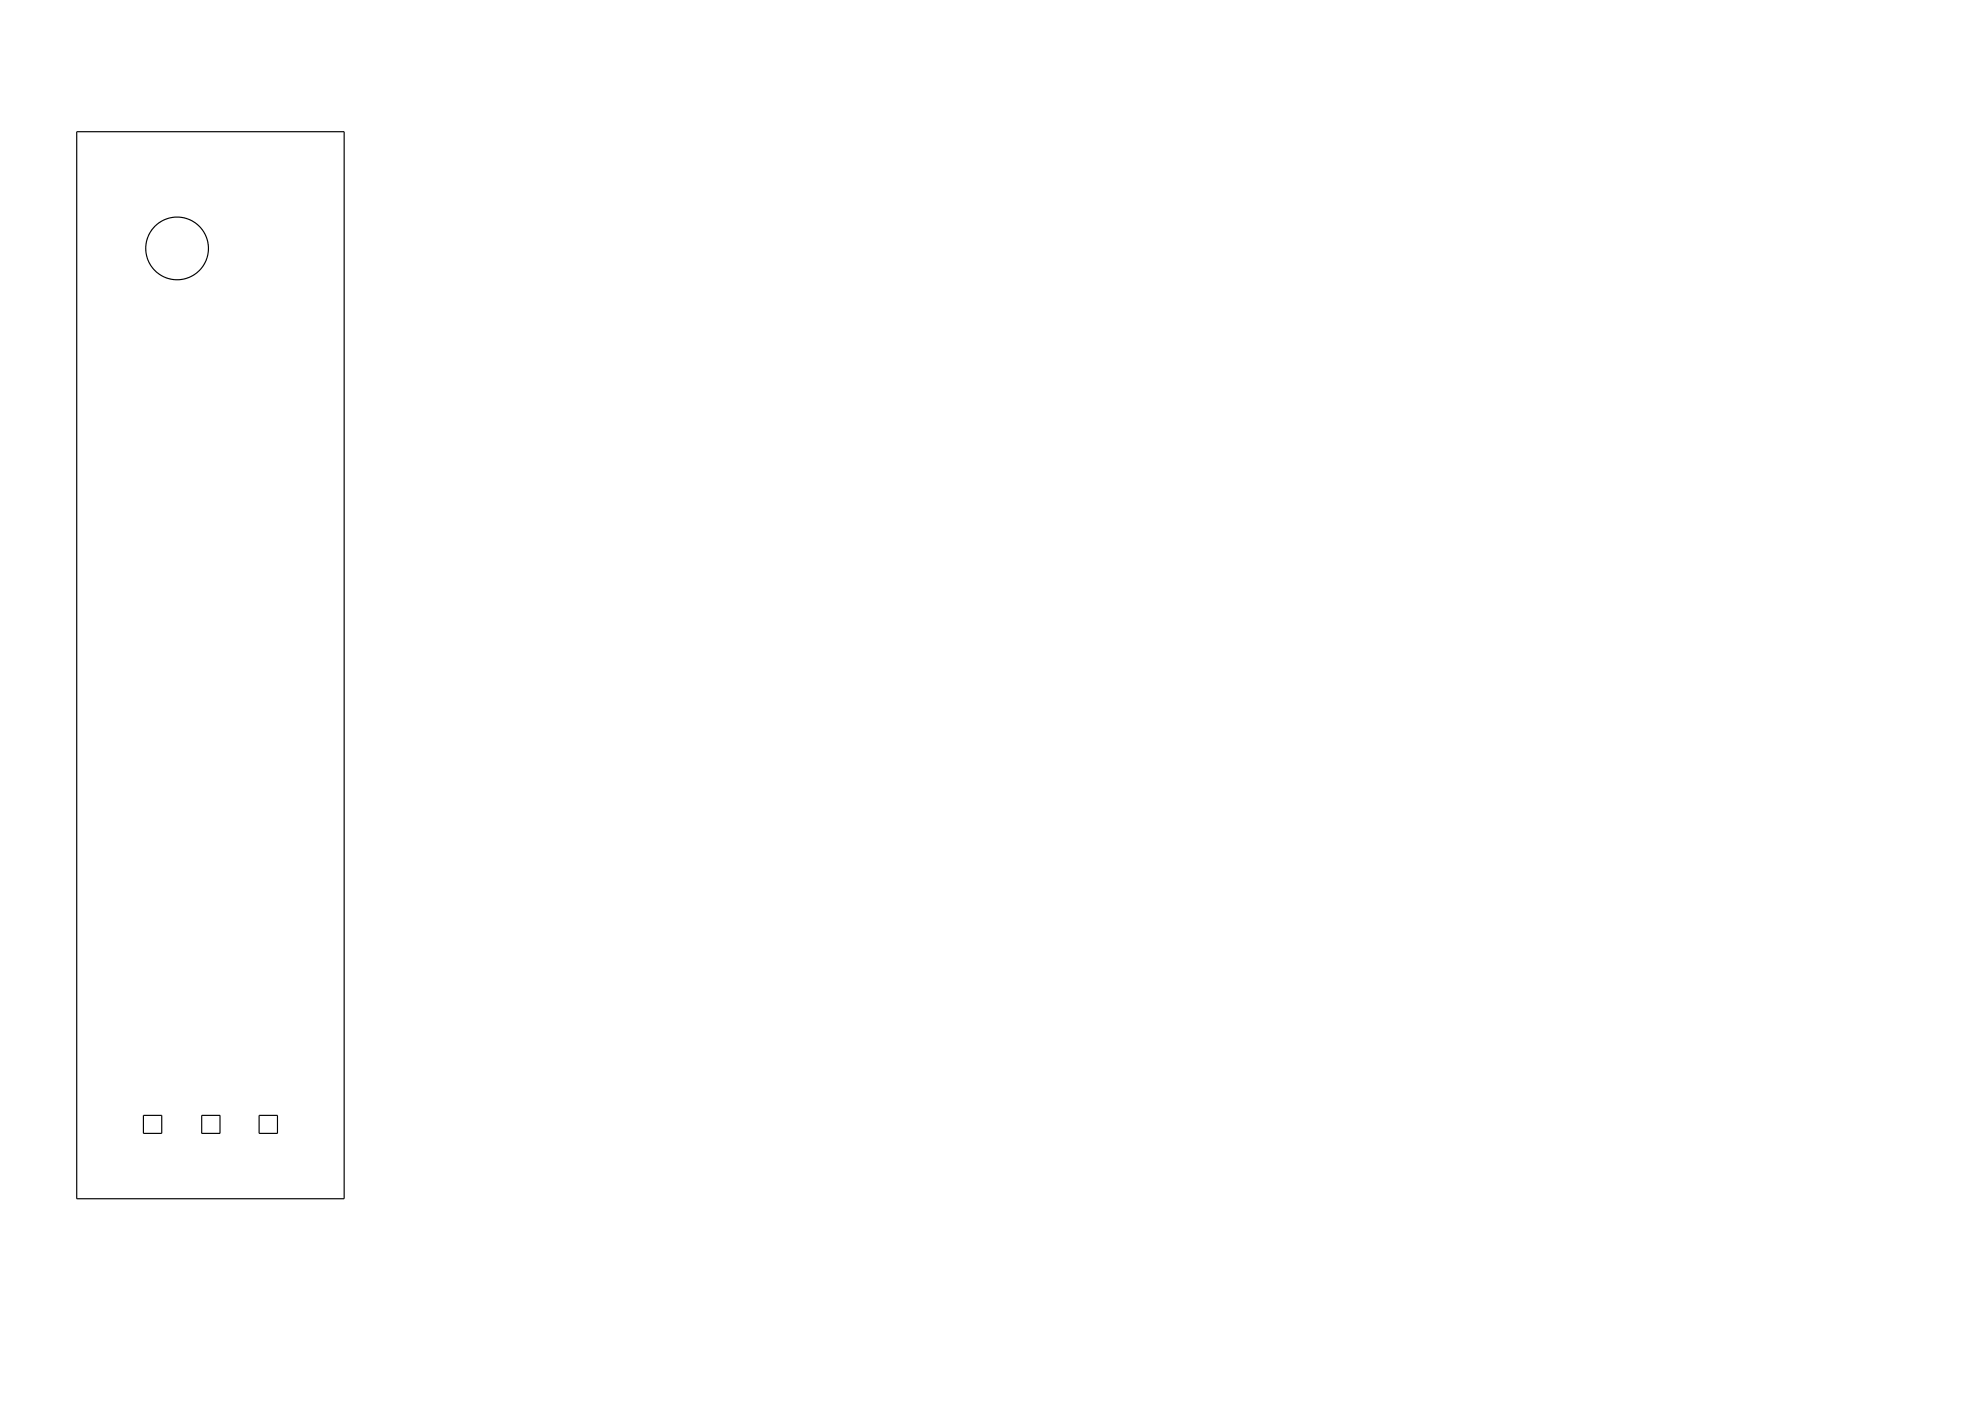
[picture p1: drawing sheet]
<svg xmlns="http://www.w3.org/2000/svg" width="594mm" height="420mm" viewBox="0 0 594 420" stroke-linecap="round" stroke-linejoin="round" font-family="sans-serif">
<g fill="none" stroke="#000" stroke-width=".35">
<path d="M23 39.5h80.2v320h-80.2zM43 334.5h5.5v5.4h-5.5zM60.5 334.5h5.5v5.4h-5.5zM77.7 334.5h5.5v5.4h-5.5z"/>
<circle cx="53.1" cy="74.5" r="9.4"/>
</g>
</svg>
